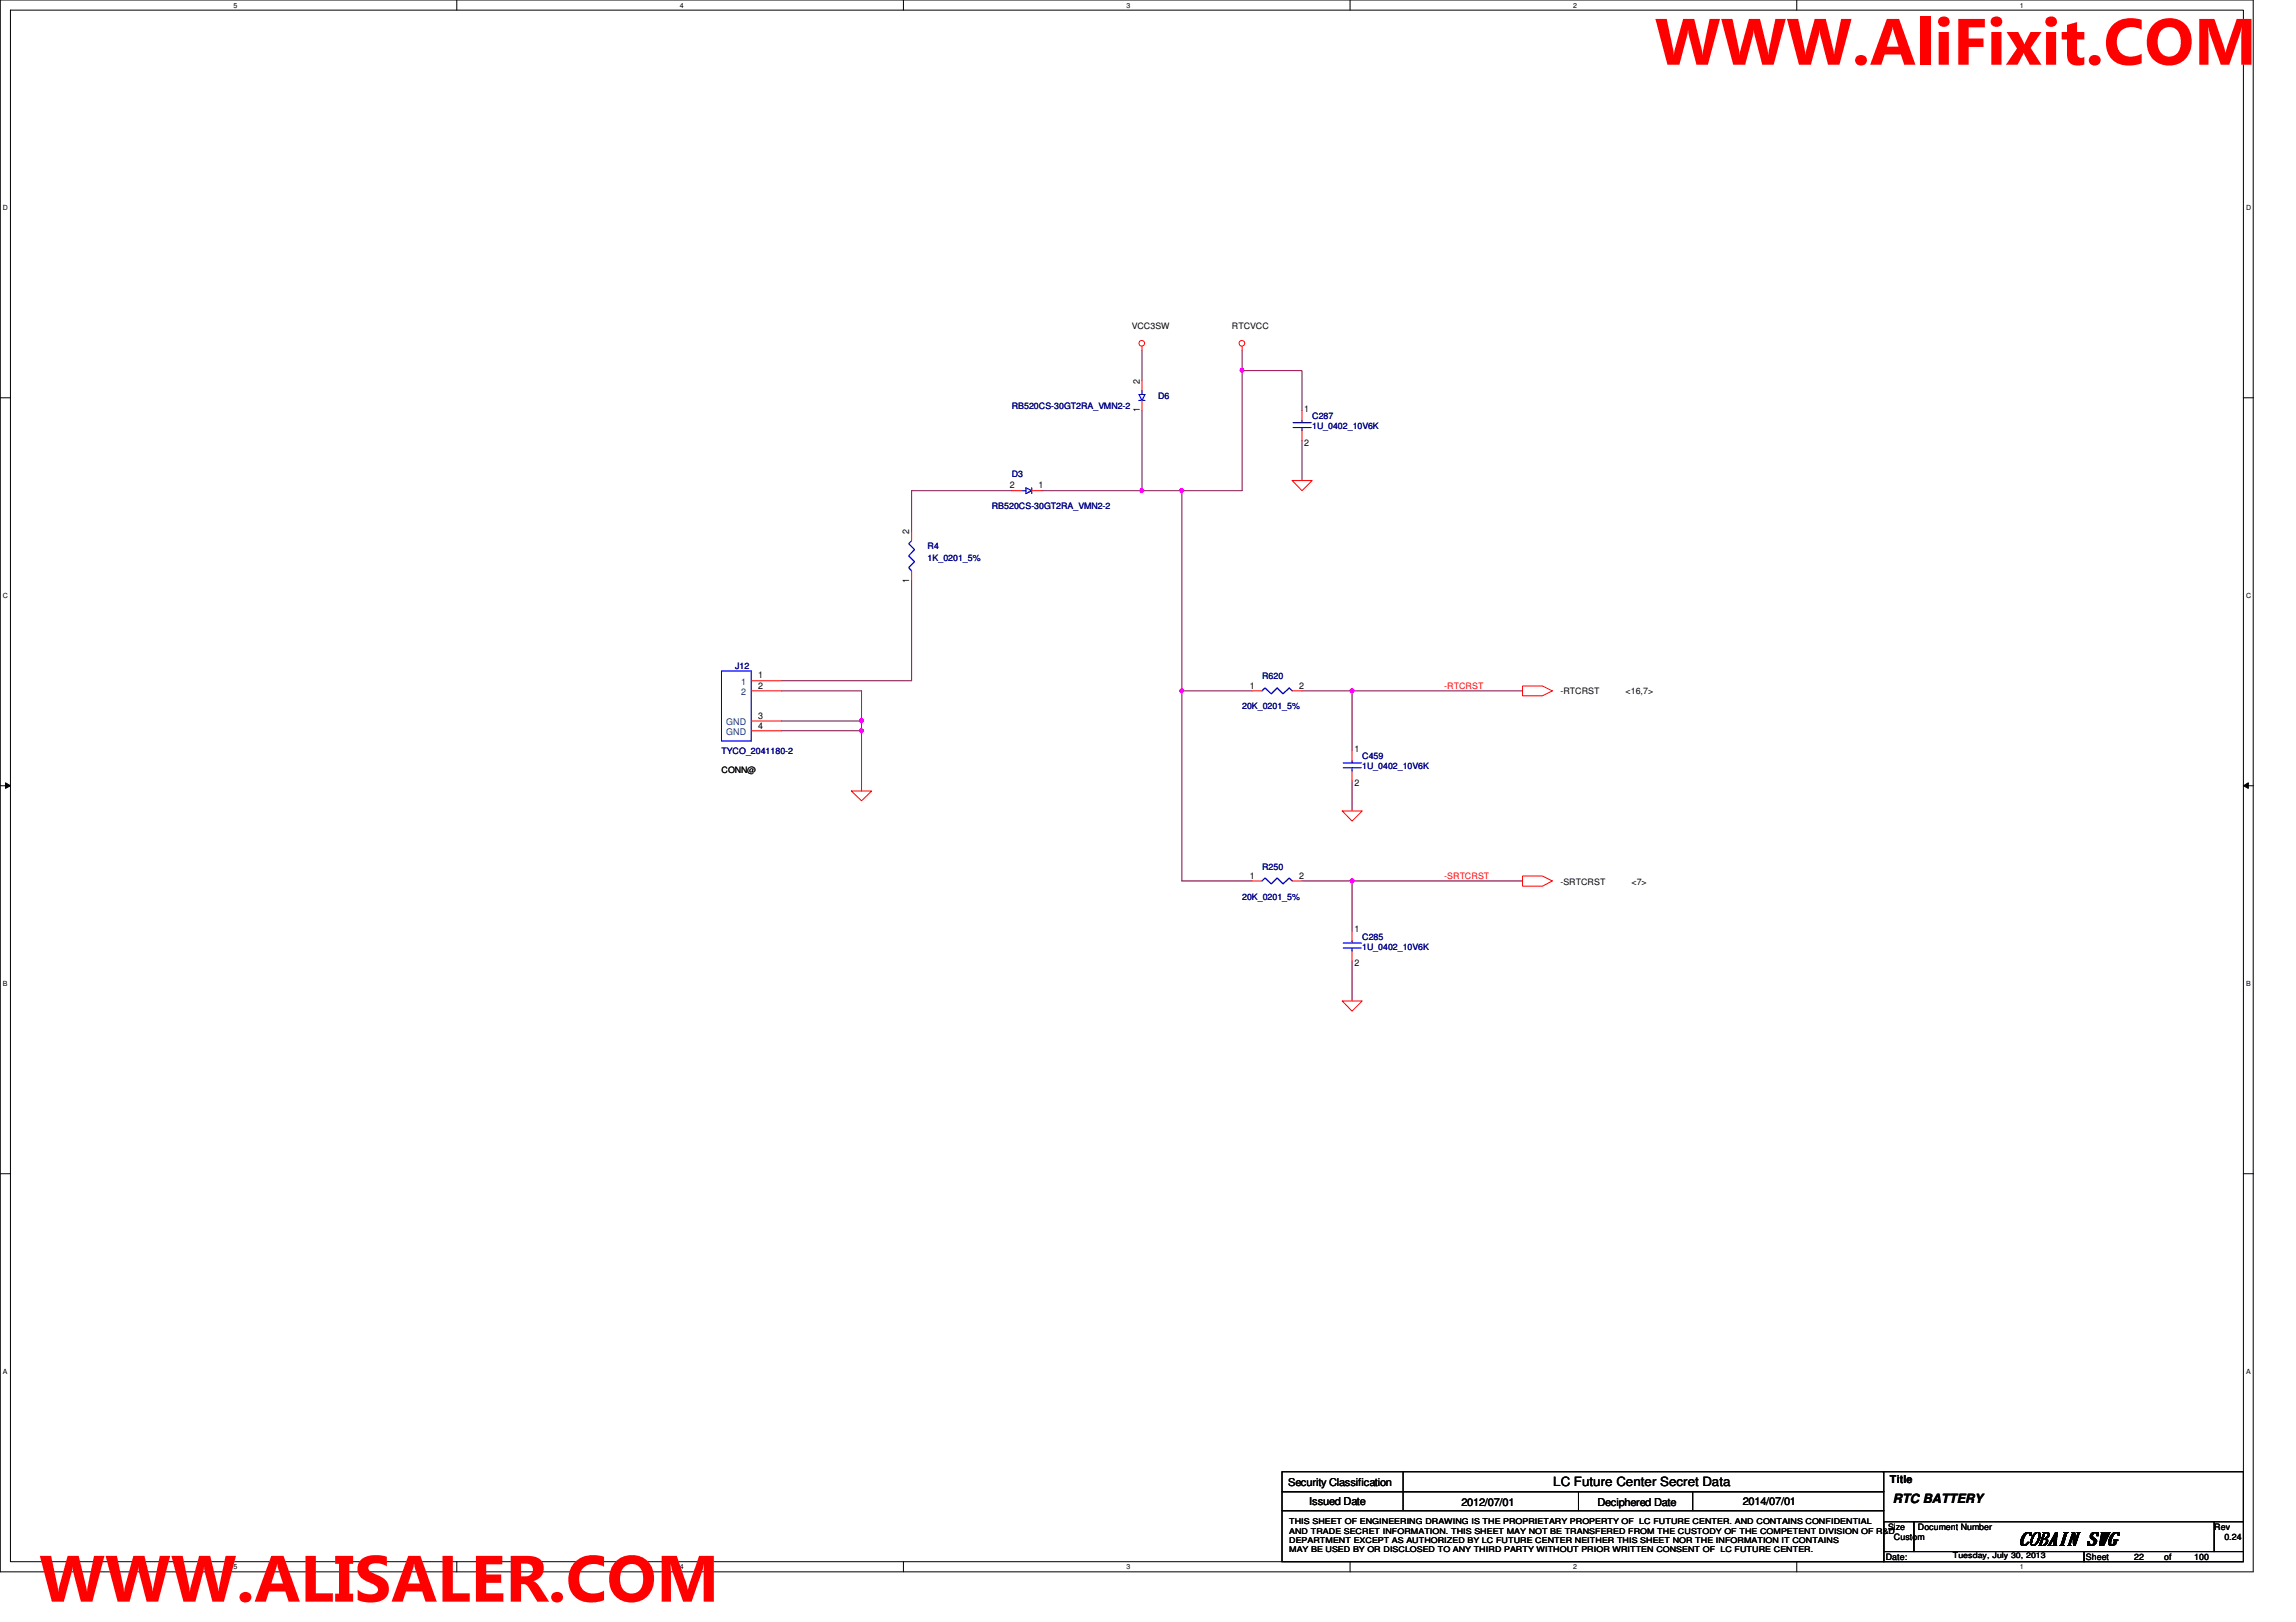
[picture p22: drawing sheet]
<svg xmlns="http://www.w3.org/2000/svg" width="297mm" height="210mm" viewBox="0 0 297 210" stroke-linecap="round" stroke-linejoin="round" font-family="sans-serif">
<defs><g id="words">
<g font-size="8.5" fill="#f00">
<text x="214.1" y="8.4">WWW.AliFixit.COM</text>
<text x="5.1" y="207.3">WWW.ALISALER.COM</text>
</g>
<text font-size="2.4" x="261.2" y="199.9">COBAIN SWG</text>
<g font-size="1.7">
<text x="201" y="192.3">LC Future Center Secret Data</text>
<text x="244.9" y="194.5">RTC BATTERY</text>
</g>
<g font-size="1.4">
<text x="244.5" y="191.9">Title</text>
<text x="166.7" y="192.3">Security Classification</text>
<text x="169.4" y="194.7">Issued Date</text>
<text x="189.1" y="194.9">2012/07/01</text>
<text x="206.7" y="194.9">Deciphered Date</text>
<text x="225.5" y="194.7">2014/07/01</text>
</g>
<g font-size="1.2">
<text x="147.4" y="53.3" transform="rotate(-90 147.4 53.3)">1</text>
<text x="147.4" y="49.7" transform="rotate(-90 147.4 49.7)">2</text>
<text x="168.7" y="53.3">1</text>
<text x="168.7" y="57.7">2</text>
<text x="130.6" y="63.2">2</text>
<text x="134.4" y="63.2">1</text>
<text x="117.6" y="69.1" transform="rotate(-90 117.6 69.1)">2</text>
<text x="117.6" y="75.4" transform="rotate(-90 117.6 75.4)">1</text>
<text x="98.1" y="87.8">1</text>
<text x="98.1" y="89.1">2</text>
<text x="161.7" y="89.1">1</text>
<text x="168.1" y="89.1">2</text>
<text x="98.1" y="93">3</text>
<text x="98.1" y="94.3">4</text>
<text x="175.2" y="97.3">1</text>
<text x="175.2" y="101.8">2</text>
<text x="161.7" y="113.7">1</text>
<text x="168.1" y="113.7">2</text>
<text x="175.2" y="120.6">1</text>
<text x="175.2" y="125.1">2</text>
</g>
<g font-size="1.2" fill="#004080">
<text x="95.9" y="88.6">1</text>
<text x="95.9" y="90">2</text>
<text x="93.9" y="93.9">GND</text>
<text x="93.9" y="95.1">GND</text>
</g>
<g font-size="1.1">
<text x="146.4" y="42.6">VCC3SW</text>
<text x="159.4" y="42.6">RTCVCC</text>
<text x="201.9" y="89.9">-RTCRST</text>
<text x="210.3" y="89.9">&lt;16,7&gt;</text>
<text x="93.3" y="100.1">CONN@</text>
<text x="201.9" y="114.5">-SRTCRST</text>
<text x="211.1" y="114.5">&lt;7&gt;</text>
<text x="244" y="201.9">Date:</text>
<text x="244.3" y="198">Size</text>
<text x="245" y="199.3">Custom</text>
<text x="248.1" y="198">Document Number</text>
<text x="269.9" y="201.9">Sheet</text>
<text x="276.1" y="201.9">22</text>
<text x="280" y="201.9">of</text>
<text x="283.9" y="201.9">100</text>
<text x="286.5" y="198">Rev</text>
<text x="287.8" y="199.3">0.24</text>
</g>
<g font-size="1.1" fill="#000080">
<text x="130.9" y="52.9">RB520CS-30GT2RA_VMN2-2</text>
<text x="149.8" y="51.6">D6</text>
<text x="169.8" y="54.2">C287</text>
<text x="169.8" y="55.5">1U_0402_10V6K</text>
<text x="128.3" y="65.9">RB520CS-30GT2RA_VMN2-2</text>
<text x="130.9" y="61.7">D3</text>
<text x="120" y="71.1">R4</text>
<text x="120" y="72.6">1K_0201_5%</text>
<text x="95.1" y="86.6">J12</text>
<text x="163.3" y="87.9">R620</text>
<text x="160.7" y="91.8">20K_0201_5%</text>
<text x="93.3" y="97.6">TYCO_2041180-2</text>
<text x="176.2" y="98.3">C459</text>
<text x="176.2" y="99.6">1U_0402_10V6K</text>
<text x="163.3" y="112.5">R250</text>
<text x="160.7" y="116.4">20K_0201_5%</text>
<text x="176.2" y="121.6">C285</text>
<text x="176.2" y="122.9">1U_0402_10V6K</text>
</g>
<g font-size="1.1" fill="#f00">
<text x="186.9" y="89.2">-RTCRST</text>
<text x="186.9" y="113.7">-SRTCRST</text>
</g>
<g font-size="1">
<text x="166.8" y="197.3">THIS SHEET OF ENGINEERING DRAWING IS THE PROPRIETARY PROPERTY OF LC FUTURE CENTER. AND CONTAINS CONFIDENTIAL</text>
<text x="166.8" y="198.5">AND TRADE SECRET INFORMATION. THIS SHEET MAY NOT BE TRANSFERED FROM THE CUSTODY OF THE COMPETENT DIVISION OF R&amp;D</text>
<text x="166.8" y="199.6">DEPARTMENT EXCEPT AS AUTHORIZED BY LC FUTURE CENTER NEITHER THIS SHEET NOR THE INFORMATION IT CONTAINS</text>
<text x="166.8" y="200.8">MAY BE USED BY OR DISCLOSED TO ANY THIRD PARTY WITHOUT PRIOR WRITTEN CONSENT OF LC FUTURE CENTER.</text>
<text x="252.6" y="201.7">Tuesday, July 30, 2013</text>
</g>
<g font-size=".9">
<text x="30.2" y="1">5</text>
<text x="88" y="1">4</text>
<text x="145.8" y="1">3</text>
<text x="203.5" y="1">2</text>
<text x="261.3" y="1">1</text>
<text x=".4" y="27.2">D</text>
<text x="290.6" y="27.2">D</text>
<text x=".4" y="77.3">C</text>
<text x="290.6" y="77.3">C</text>
<text x=".4" y="127.6">B</text>
<text x="290.6" y="127.6">B</text>
<text x=".4" y="177.8">A</text>
<text x="290.6" y="177.8">A</text>
<text x="30.2" y="203.1">5</text>
<text x="88" y="203.1">4</text>
<text x="145.8" y="203.1">3</text>
<text x="203.5" y="203.1">2</text>
<text x="261.3" y="203.1">1</text>
</g>
</g></defs>
<path d="M0 0h291.5v203.4h-291.5zM1.4 1.3h288.8v200.8h-288.8z" fill="none" stroke="#000" stroke-width=".13"/>
<g fill="#fff">
<path d="M30.2 .2h.5v1h-.5z"/>
<path d="M30.2 202.3h.5v1h-.5z"/>
</g>
<path d="M59.1 0v1.3M59.1 202.1v1.3" fill="none" stroke="#000" stroke-width=".13"/>
<g fill="#fff">
<path d="M88 .2h.5v1h-.5z"/>
<path d="M88 202.3h.5v1h-.5z"/>
</g>
<path d="M116.9 0v1.3M116.9 202.1v1.3" fill="none" stroke="#000" stroke-width=".13"/>
<g fill="#fff">
<path d="M145.7 .2h.6v1h-.6z"/>
<path d="M145.7 202.3h.6v1h-.6z"/>
</g>
<path d="M174.7 0v1.3M174.7 202.1v1.3" fill="none" stroke="#000" stroke-width=".13"/>
<g fill="#fff">
<path d="M203.5 .2h.5v1h-.5z"/>
<path d="M203.5 202.3h.5v1h-.5z"/>
</g>
<path d="M232.4 0v1.3M232.4 202.1v1.3" fill="none" stroke="#000" stroke-width=".13"/>
<g fill="#fff">
<path d="M261.3 .2h.5v1h-.5z"/>
<path d="M261.3 202.3h.5v1h-.5z"/>
<path d="M.4 26.4h.6v1h-.6z"/>
<path d="M290.6 26.4h.6v1h-.6z"/>
<path d="M.4 76.5h.6v1.1h-.6z"/>
<path d="M290.6 76.5h.6v1.1h-.6z"/>
</g>
<path d="M0 51.5h1.4M290.2 51.5h1.3" fill="none" stroke="#000" stroke-width=".13"/>
<g fill="#fff">
<path d="M.4 126.7h.6v1.1h-.6z"/>
<path d="M290.6 126.7h.6v1.1h-.6z"/>
</g>
<path d="M0 101.7h1.4M.7 101.3l.7 .4-.7 .3zM290.2 101.7h1.3M290.2 101.7l.7-.4v.7z" fill="none" stroke="#000" stroke-width=".13"/>
<path d="M.7 101.3l.7 .4-.7 .3zM290.2 101.7l.7-.4v.7z" fill="#000"/>
<g fill="#fff">
<path d="M.4 177h.5v1h-.5z"/>
<path d="M290.6 177h.5v1h-.5z"/>
</g>
<path d="M0 151.9h1.4M290.2 151.9h1.3" fill="none" stroke="#000" stroke-width=".13"/>
<path d="M147.7 53.1v10.4h5.2M160.7 48v15.5M101.1 88.1h16.8M101.1 89.4h10.4M111.5 94.6v7.8" fill="none" stroke="#800040" stroke-width=".13"/>
<path d="M160.5 47.7h.2l.2 .1-.1 .3-.1 .1-.2-.1z" fill-rule="evenodd" fill="#f0f"/>
<path d="M160.5 47.7h.2l.2 .1-.1 .3-.1 .1-.2-.1z" fill="none" stroke="#f0f" stroke-width=".13"/>
<path d="M152.9 63.5h7.8M152.9 89.4v24.6" fill="none" stroke="#800040" stroke-width=".13"/>
<path d="M152.7 89.2h.3l.1 .2-.1 .1-.1 .1-.2-.1z" fill-rule="evenodd" fill="#f0f"/>
<path d="M152.7 89.2h.3l.1 .2-.1 .1-.1 .1-.2-.1z" fill="none" stroke="#f0f" stroke-width=".13"/>
<path d="M160.7 45.3v2.7h7.7v5.1M168.4 57v5.2M117.9 63.5h13M134.8 63.5h12.9" fill="none" stroke="#800040" stroke-width=".13"/>
<path d="M147.5 63.3h.4l.1 .2-.1 .1-.2 .1-.2-.1z" fill-rule="evenodd" fill="#f0f"/>
<path d="M147.5 63.3h.4l.1 .2-.1 .1-.2 .1-.2-.1z" fill="none" stroke="#f0f" stroke-width=".13"/>
<path d="M117.9 63.5v5.2M117.9 75.1v13M152.9 63.5v25.9h9.1" fill="none" stroke="#800040" stroke-width=".13"/>
<path d="M152.7 63.3h.3l.1 .2-.1 .1-.1 .1-.2-.1z" fill-rule="evenodd" fill="#f0f"/>
<path d="M152.7 63.3h.3l.1 .2-.1 .1-.1 .1-.2-.1z" fill="none" stroke="#f0f" stroke-width=".13"/>
<path d="M168.4 89.4h6.5" fill="none" stroke="#800040" stroke-width=".13"/>
<circle cx="174.9" cy="89.4" r=".25" fill="#f0f"/>
<circle cx="174.9" cy="89.4" r=".25" fill="none" stroke="#f0f" stroke-width=".13"/>
<path d="M168.4 114h6.5" fill="none" stroke="#800040" stroke-width=".13"/>
<circle cx="174.9" cy="114" r=".25" fill="#f0f"/>
<circle cx="174.9" cy="114" r=".25" fill="none" stroke="#f0f" stroke-width=".13"/>
<path d="M147.7 45.3v3.9M101.1 93.3h10.4M197 89.4h-22.1v7.8M152.9 114h9.1M174.9 101v3.9M197 114h-22.1v6.5M174.9 124.4v5.1" fill="none" stroke="#800040" stroke-width=".13"/>
<path d="M111.3 93.1l.1-.1 .2 .1v.3l-.2 .1-.1-.1z" fill-rule="evenodd" fill="#f0f"/>
<path d="M111.3 93.1l.1-.1 .2 .1v.3l-.2 .1-.1-.1z" fill="none" stroke="#f0f" stroke-width=".13"/>
<path d="M101.1 94.6h10.4M111.5 89.4v3.9" fill="none" stroke="#800040" stroke-width=".13"/>
<path d="M111.3 94.4h.3l.1 .1-.1 .2-.2 .1-.1-.1z" fill-rule="evenodd" fill="#f0f"/>
<path d="M111.3 94.4h.3l.1 .1-.1 .2-.2 .1-.1-.1z" fill="none" stroke="#f0f" stroke-width=".13"/>
<path d="M111.5 93.3v1.3" fill="none" stroke="#800040" stroke-width=".13"/>
<g fill="none" stroke="#f00" stroke-width=".13">
<path d="M147.7 44.8v.5M147.7 51.8v1.3M147.7 49.2v1.3M160.7 44.8v.5M168.4 53.1v1.3M168.4 55.7v1.3M117.9 73.9v1.2M117.9 68.7v1.3M130.9 63.5h1.3M133.5 63.5h1.3M167.2 62.2h2.6l-1.4 1.3zM97.2 88.1h3.9"/>
<path d="M97.2 89.4h3.9M97.2 93.3h3.9M97.2 94.6h3.9M162 89.4h1.3M167.2 89.4h1.2M174.9 97.2v1.3M174.9 99.8v1.2M197 88.8h2.6l1.2 .6-1.2 .6h-2.6zM110.1 102.4h2.7l-1.3 1.2zM162 114h1.3M167.2 114h1.2M173.6 104.9h2.6l-1.3 1.4z"/>
<path d="M197 113.4h2.6l1.2 .6-1.2 .7h-2.6zM173.6 129.5h2.6l-1.3 1.4zM174.9 120.5v1.3M174.9 123.1v1.3"/>
<circle cx="147.7" cy="44.4" r=".37"/>
<circle cx="160.7" cy="44.4" r=".37"/>
</g>
<path d="M165.9 190.5h77.8v2.5h-77.8zM165.9 193h77.8v2.5h-77.8zM165.9 195.5h77.8v6.6h-77.8zM181.5 190.5v5M204.2 193v2.5M219 193v2.5M243.6 190.5h46.6v6.4M243.7 196.9h3.9v3.9h-3.9zM247.6 196.9h38.9v3.9h-38.9zM286.5 196.9h3.7v3.9h-3.7zM243.7 200.8h25.9v1.3h-25.9zM269.6 200.8h20.6v1.3h-20.6z" fill="none" stroke="#000" stroke-width=".13"/>
<g fill="none" stroke="#00f" stroke-width=".13">
<path d="M147.4 51.1h.7l-.4 .7zM147.4 51.8h.7M147.7 50.5v.6M167.3 55.3h2.3M167.3 54.7h2.3M168.4 54.4v.3M168.4 55.3v.4M117.9 70l-.3 .4 .7 .7-.7 .8 .7 .8-.7 .7 .3 .5M132.2 63.5h.5M132.7 63.1l.8 .4-.8 .4zM133.5 63.1v.8M93.3 86.8h3.9v9.1h-3.9z"/>
<path d="M163.3 89.4l.4-.4 .8 .8 .7-.8 .8 .8 .8-.8 .4 .4M173.8 99.4h2.3M173.8 98.7h2.3M174.9 98.5v.2M174.9 99.4v.4M163.3 114l.4-.4 .8 .8 .7-.8 .8 .8 .8-.8 .4 .4M173.8 122.7h2.3M173.8 122h2.3M174.9 121.8v.2M174.9 122.7v.4"/>
</g>
<path d="M160.5 47.7h.2l.2 .1-.1 .3-.1 .1-.2-.1z" fill-rule="evenodd" fill="#f0f"/>
<path d="M160.5 47.7h.2l.2 .1-.1 .3-.1 .1-.2-.1z" fill="none" stroke="#f0f" stroke-width=".13"/>
<path d="M152.7 89.2h.3l.1 .2-.1 .1-.1 .1-.2-.1z" fill-rule="evenodd" fill="#f0f"/>
<path d="M152.7 89.2h.3l.1 .2-.1 .1-.1 .1-.2-.1z" fill="none" stroke="#f0f" stroke-width=".13"/>
<path d="M147.5 63.3h.4l.1 .2-.1 .1-.2 .1-.2-.1z" fill-rule="evenodd" fill="#f0f"/>
<path d="M147.5 63.3h.4l.1 .2-.1 .1-.2 .1-.2-.1z" fill="none" stroke="#f0f" stroke-width=".13"/>
<path d="M152.7 63.3h.3l.1 .2-.1 .1-.1 .1-.2-.1z" fill-rule="evenodd" fill="#f0f"/>
<path d="M152.7 63.3h.3l.1 .2-.1 .1-.1 .1-.2-.1z" fill="none" stroke="#f0f" stroke-width=".13"/>
<circle cx="174.9" cy="89.4" r=".25" fill="#f0f"/>
<circle cx="174.9" cy="89.4" r=".25" fill="none" stroke="#f0f" stroke-width=".13"/>
<circle cx="174.9" cy="114" r=".25" fill="#f0f"/>
<circle cx="174.9" cy="114" r=".25" fill="none" stroke="#f0f" stroke-width=".13"/>
<path d="M111.3 93.1l.1-.1 .2 .1v.3l-.2 .1-.1-.1z" fill-rule="evenodd" fill="#f0f"/>
<path d="M111.3 93.1l.1-.1 .2 .1v.3l-.2 .1-.1-.1z" fill="none" stroke="#f0f" stroke-width=".13"/>
<path d="M111.3 94.4h.3l.1 .1-.1 .2-.2 .1-.1-.1z" fill-rule="evenodd" fill="#f0f"/>
<path d="M111.3 94.4h.3l.1 .1-.1 .2-.2 .1-.1-.1z" fill="none" stroke="#f0f" stroke-width=".13"/>
<use href="#words"/>
</svg>
